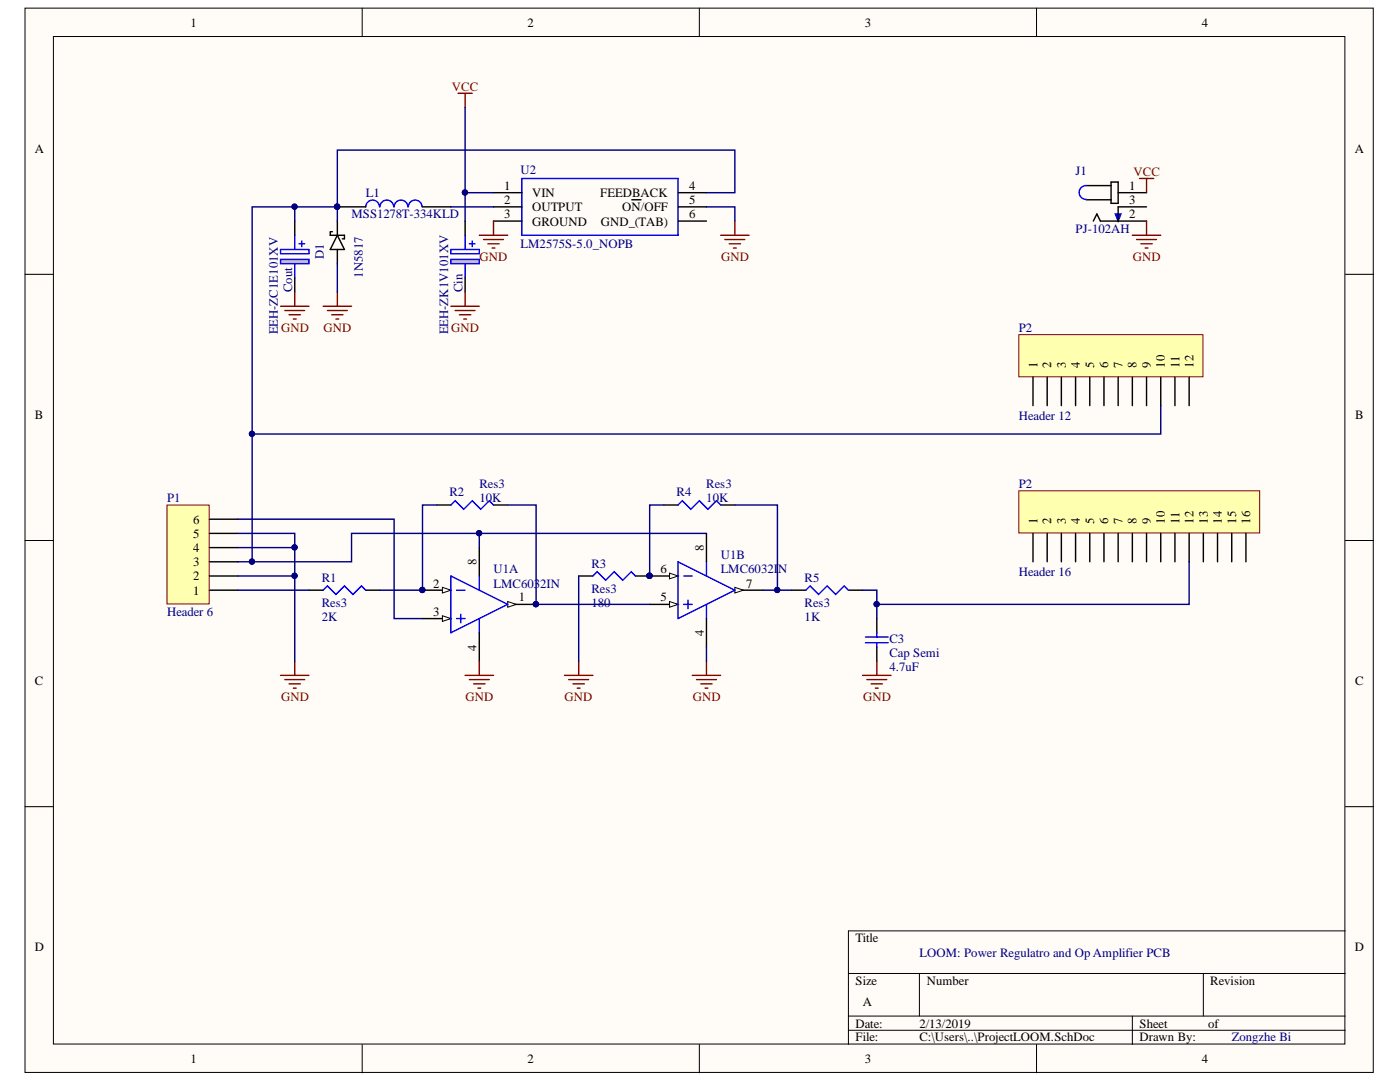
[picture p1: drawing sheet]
<svg xmlns="http://www.w3.org/2000/svg" width="279mm" height="216mm" viewBox="0 0 279 216" stroke-linecap="round" stroke-linejoin="round" font-family="sans-serif">
<defs><g id="words">
<g font-size="2.5">
<text x="38" y="5.3">1</text>
<text x="105.2" y="5.3">2</text>
<text x="172.6" y="5.3">3</text>
<text x="239.8" y="5.3">4</text>
<text x="6.9" y="30.4">A</text>
<text x="270.4" y="30.4">A</text>
<text x="100.6" y="37.9">1</text>
<text x="100.6" y="40.8">2</text>
<text x="106.2" y="39.3">VIN</text>
<text x="119.8" y="39.3">FEEDBACK</text>
<text x="137.6" y="37.9">4</text>
<text x="137.6" y="40.8">5</text>
<text x="225.4" y="40.8">3</text>
<text x="225.4" y="37.9">1</text>
<text x="100.6" y="43.6">3</text>
<text x="106.2" y="42.1">OUTPUT</text>
<text x="106.2" y="45">GROUND</text>
<text x="119.9" y="45">GND_(TAB)</text>
<text x="124.2" y="42.1">ON/OFF</text>
<text x="137.6" y="43.6">6</text>
<text x="225.4" y="43.6">2</text>
<text x="207" y="73.3" transform="rotate(-90 207 73.3)">1</text>
<text x="209.8" y="73.3" transform="rotate(-90 209.8 73.3)">2</text>
<text x="212.7" y="73.3" transform="rotate(-90 212.7 73.3)">3</text>
<text x="215.5" y="73.3" transform="rotate(-90 215.5 73.3)">4</text>
<text x="218.4" y="73.3" transform="rotate(-90 218.4 73.3)">5</text>
<text x="221.2" y="73.3" transform="rotate(-90 221.2 73.3)">6</text>
<text x="224" y="73.3" transform="rotate(-90 224 73.3)">7</text>
<text x="226.8" y="73.3" transform="rotate(-90 226.8 73.3)">8</text>
<text x="229.7" y="73.3" transform="rotate(-90 229.7 73.3)">9</text>
<text x="232.5" y="73.3" transform="rotate(-90 232.5 73.3)">10</text>
<text x="235.4" y="73.3" transform="rotate(-90 235.4 73.3)">11</text>
<text x="238.2" y="73.3" transform="rotate(-90 238.2 73.3)">12</text>
<text x="6.9" y="83.6">B</text>
<text x="270.5" y="83.6">B</text>
<text x="38.6" y="107.3">5</text>
<text x="38.6" y="104.5">6</text>
<text x="207" y="104.5" transform="rotate(-90 207 104.5)">1</text>
<text x="209.8" y="104.5" transform="rotate(-90 209.8 104.5)">2</text>
<text x="212.7" y="104.5" transform="rotate(-90 212.7 104.5)">3</text>
<text x="215.5" y="104.5" transform="rotate(-90 215.5 104.5)">4</text>
<text x="218.4" y="104.5" transform="rotate(-90 218.4 104.5)">5</text>
<text x="221.2" y="104.5" transform="rotate(-90 221.2 104.5)">6</text>
<text x="224" y="104.5" transform="rotate(-90 224 104.5)">7</text>
<text x="226.8" y="104.5" transform="rotate(-90 226.8 104.5)">8</text>
<text x="229.7" y="104.5" transform="rotate(-90 229.7 104.5)">9</text>
<text x="232.5" y="104.5" transform="rotate(-90 232.5 104.5)">10</text>
<text x="235.4" y="104.5" transform="rotate(-90 235.4 104.5)">11</text>
<text x="238.2" y="104.5" transform="rotate(-90 238.2 104.5)">12</text>
<text x="241" y="104.5" transform="rotate(-90 241 104.5)">13</text>
<text x="243.8" y="104.5" transform="rotate(-90 243.8 104.5)">14</text>
<text x="246.7" y="104.5" transform="rotate(-90 246.7 104.5)">15</text>
<text x="249.5" y="104.5" transform="rotate(-90 249.5 104.5)">16</text>
<text x="38.6" y="113">3</text>
<text x="38.6" y="110.1">4</text>
<text x="95.1" y="112.7" transform="rotate(-90 95.1 112.7)">8</text>
<text x="140.4" y="109.9" transform="rotate(-90 140.4 109.9)">8</text>
<text x="38.6" y="118.7">1</text>
<text x="38.6" y="115.8">2</text>
<text x="86.5" y="117.2">2</text>
<text x="131.8" y="114.4">6</text>
<text x="148.9" y="117.2">7</text>
<text x="86.5" y="122.9">3</text>
<text x="103.6" y="120">1</text>
<text x="131.8" y="120">5</text>
<text x="95.1" y="129.8" transform="rotate(-90 95.1 129.8)">4</text>
<text x="140.4" y="127" transform="rotate(-90 140.4 127)">4</text>
<text x="6.9" y="136.7">C</text>
<text x="270.5" y="136.7">C</text>
<text x="6.9" y="189.8">D</text>
<text x="170.7" y="188">Title</text>
<text x="270.4" y="189.8">D</text>
<text x="170.7" y="196.6">Size</text>
<text x="184.9" y="196.6">Number</text>
<text x="241.5" y="196.6">Revision</text>
<text x="172.2" y="200.8">A</text>
<text x="170.7" y="205">Date:</text>
<text x="170.7" y="207.8">File:</text>
<text x="183.5" y="205">2/13/2019</text>
<text x="183.5" y="207.8">C:\Users\..\ProjectLOOM.SchDoc</text>
<text x="227.4" y="205">Sheet</text>
<text x="227.4" y="207.8">Drawn By:</text>
<text x="241.1" y="205">of</text>
<text x="38" y="212.1">1</text>
<text x="105.2" y="212.1">2</text>
<text x="172.6" y="212.1">3</text>
<text x="239.8" y="212.1">4</text>
</g>
<g font-size="2.5" fill="#800000">
<text x="90.2" y="18.1">VCC</text>
<text x="226.2" y="35.1">VCC</text>
<text x="95.7" y="52">GND</text>
<text x="143.9" y="52">GND</text>
<text x="226.1" y="52">GND</text>
<text x="56.1" y="66.2">GND</text>
<text x="64.6" y="66.2">GND</text>
<text x="90" y="66.2">GND</text>
<text x="56.1" y="139.9">GND</text>
<text x="92.9" y="139.9">GND</text>
<text x="112.7" y="139.9">GND</text>
<text x="138.2" y="139.9">GND</text>
<text x="172.3" y="139.9">GND</text>
</g>
<g font-size="2.5" fill="#000080">
<text x="103.9" y="34.8">U2</text>
<text x="214.6" y="35">J1</text>
<text x="73" y="39.3">L1</text>
<text x="70.1" y="43.6">MSS1278T-334KLD</text>
<text x="214.6" y="46.4">PJ-102AH</text>
<text x="64.6" y="51.8" transform="rotate(-90 64.6 51.8)">D1</text>
<text x="103.9" y="49.5">LM2575S-5.0_NOPB</text>
<text x="58.3" y="58.3" transform="rotate(-90 58.3 58.3)">Cout</text>
<text x="72.4" y="55.5" transform="rotate(-90 72.4 55.5)">1N5817</text>
<text x="92.3" y="58.3" transform="rotate(-90 92.3 58.3)">Cin</text>
<text x="55.4" y="66.7" transform="rotate(-90 55.4 66.7)">EEH-ZC1E101XV</text>
<text x="89.4" y="66.7" transform="rotate(-90 89.4 66.7)">EEH-ZK1V101XV</text>
<text x="203.3" y="66.2">P2</text>
<text x="203.3" y="83.8">Header 12</text>
<text x="33.3" y="100.2">P1</text>
<text x="89.7" y="99">R2</text>
<text x="95.7" y="100.2">10K</text>
<text x="95.7" y="97.4">Res3</text>
<text x="135" y="99">R4</text>
<text x="140.9" y="100.2">10K</text>
<text x="140.9" y="97.4">Res3</text>
<text x="203.3" y="97.4">P2</text>
<text x="118" y="113.3">R3</text>
<text x="143.8" y="111.6">U1B</text>
<text x="64.2" y="116">R1</text>
<text x="98.5" y="114.4">U1A</text>
<text x="98.5" y="117.2">LMC6032IN</text>
<text x="118" y="118.3">Res3</text>
<text x="143.8" y="114.4">LMC6032IN</text>
<text x="160.6" y="116">R5</text>
<text x="203.3" y="114.9">Header 16</text>
<text x="33.3" y="122.9">Header 6</text>
<text x="64.2" y="124">2K</text>
<text x="64.2" y="121.2">Res3</text>
<text x="118" y="121.2">180</text>
<text x="160.6" y="124">1K</text>
<text x="160.6" y="121.2">Res3</text>
<text x="177.5" y="128.2">C3</text>
<text x="177.5" y="131.1">Cap Semi</text>
<text x="177.5" y="133.9">4.7uF</text>
<text x="183.5" y="190.9">LOOM: Power Regulatro and Op Amplifier PCB</text>
<text x="245.9" y="207.8">Zongzhe Bi</text>
</g>
</g></defs>
<g fill="#fffcf8" stroke="#000" stroke-width=".2">
<path d="M5 1.6h269.1v212.4h-269.1z"/>
<path d="M10.7 7.3h257.7v201h-257.7z"/>
</g>
<g fill="none" stroke="#000" stroke-width=".2">
<path d="M72.3 1.6v5.7M139.6 1.6v5.7M206.9 1.6v5.7M5 54.7h5.7M268.5 54.7h5.7M5 107.8h5.7M268.5 107.8h5.7M5 161h5.7M268.5 161h5.7M169.3 194.2h99.2M183.5 194.2v8.5M240.2 194.2v8.5"/>
<path d="M268.5 185.7h-99.2v22.7M72.3 208.4v5.7M139.6 208.4v5.7M169.3 202.7h99.2M169.3 205.6h99.2M206.9 208.4v5.7M226 202.7v5.7"/>
</g>
<path d="M33.3 100.8h8.4v19.7h-8.4z" fill="#ffffb0" stroke="#800000" stroke-width=".2"/>
<path d="M41.8 117.8h5.7M41.8 114.9h5.7M41.8 112.1h5.7M41.8 109.3h5.7M41.8 106.4h5.7M41.8 103.6h5.7" fill="none" stroke="#000" stroke-width=".28"/>
<path d="M222.6 42.7h1.1l-.5 1.4z" fill="#00f"/>
<path d="M216.8 37a1.37 1.37 0 0 0-1.4 1.4 1.37 1.37 0 0 0 1.4 1.4M222.6 42.7h1.1l-.5 1.4z" fill="none" stroke="#00f" stroke-width=".28"/>
<path d="M216.8 39.9h4.9M216.8 37h4.9M221.7 36.3h1.5v4.3h-1.5zM223.2 38.4h5.6M218.2 44.1l.7-1.4 .7 1.4h9.2M228.8 41.3h-5.6v2.8" fill="none" stroke="#000" stroke-width=".28"/>
<path d="M227.4 35.6h2.8M228.8 35.6v2.8M226 46.9h5.7M226.8 47.8h4M227.7 48.6h2.3M228.5 49.5h.6M228.8 44.1v2.8" fill="none" stroke="#800000" stroke-width=".28"/>
<path d="M203.3 66.8h36.8v8.4h-36.8z" fill="#ffffb0" stroke="#800000" stroke-width=".2"/>
<path d="M206.2 75.3v5.6M209 75.3v5.6M211.8 75.3v5.6M214.7 75.3v5.6M217.5 75.3v5.6M220.3 75.3v5.6M223.2 75.3v5.6M226 75.3v5.6M228.8 75.3v5.6M231.7 75.3v5.6M234.5 75.3v5.6M237.3 75.3v5.6" fill="none" stroke="#000" stroke-width=".28"/>
<path d="M203.3 97.9h48.1v8.4h-48.1z" fill="#ffffb0" stroke="#800000" stroke-width=".2"/>
<g fill="none" stroke="#000" stroke-width=".28">
<path d="M206.2 106.4v5.7M209 106.4v5.7M211.8 106.4v5.7M214.7 106.4v5.7M217.5 106.4v5.7M220.3 106.4v5.7M223.2 106.4v5.7M226 106.4v5.7M228.8 106.4v5.7M231.7 106.4v5.7M234.5 106.4v5.7M237.3 106.4v5.7"/>
<path d="M240.2 106.4v5.7M243 106.4v5.7M245.8 106.4v5.7M248.7 106.4v5.7M84.3 123.4h5.7"/>
</g>
<path d="M88.3 122.9l1.7 .5-1.7 .6z" fill="#fffcf8"/>
<path d="M88.3 122.9l1.7 .5-1.7 .6z" fill="none" stroke="#000" stroke-width=".2"/>
<path d="M84.3 117.8h5.7" fill="none" stroke="#000" stroke-width=".28"/>
<path d="M88.3 117.2l1.7 .6-1.7 .5z" fill="#fffcf8"/>
<path d="M88.3 117.2l1.7 .6-1.7 .5z" fill="none" stroke="#000" stroke-width=".2"/>
<circle cx="84.3" cy="117.7" r=".52" fill="#000080" stroke="#000080" stroke-width=".2"/>
<path d="M101.3 120.6h5.7" fill="none" stroke="#000" stroke-width=".28"/>
<path d="M101.3 120l1.7 .6-1.7 .6z" fill="#fffcf8"/>
<path d="M101.3 120l1.7 .6-1.7 .6z" fill="none" stroke="#000" stroke-width=".2"/>
<g fill="#000080" stroke="#000080" stroke-width=".2">
<circle cx="106.9" cy="120.6" r=".52"/>
<circle cx="84.3" cy="117.7" r=".52"/>
</g>
<path d="M90 114.9l11.3 5.7-11.3 5.7zM91.1 117.8h1.7M95.7 114.9v2.9M91.1 123.4h1.7M92 122.6v1.7M95.7 123.4v2.9" fill="none" stroke="#00f" stroke-width=".28"/>
<path d="M95.7 109.3v5.6M95.7 126.3v5.6M129.7 120.6h5.6" fill="none" stroke="#000" stroke-width=".28"/>
<path d="M133.6 120l1.7 .6-1.7 .6z" fill="#fffcf8"/>
<path d="M133.6 120l1.7 .6-1.7 .6z" fill="none" stroke="#000" stroke-width=".2"/>
<path d="M129.7 114.9h5.6" fill="none" stroke="#000" stroke-width=".28"/>
<path d="M133.6 114.4l1.7 .5-1.7 .6z" fill="#fffcf8"/>
<path d="M133.6 114.4l1.7 .5-1.7 .6z" fill="none" stroke="#000" stroke-width=".2"/>
<circle cx="129.6" cy="114.9" r=".52" fill="#000080" stroke="#000080" stroke-width=".2"/>
<path d="M146.7 117.8h5.6" fill="none" stroke="#000" stroke-width=".28"/>
<path d="M146.7 117.2l1.7 .6-1.7 .5z" fill="#fffcf8"/>
<path d="M146.7 117.2l1.7 .6-1.7 .5z" fill="none" stroke="#000" stroke-width=".2"/>
<g fill="none" stroke="#00f" stroke-width=".28">
<path d="M104.2 35.6h31.1v11.3h-31.1zM56 49.8h5.7v.8h-5.7zM73 41.3a1.37 1.37 0 0 1 1.4-1.4 1.37 1.37 0 0 1 1.3 1.4M75.8 41.3a1.37 1.37 0 0 1 1.4-1.4 1.37 1.37 0 0 1 1.4 1.4M78.7 41.3a1.37 1.37 0 0 1 1.3-1.4 1.37 1.37 0 0 1 1.4 1.4M81.5 41.3a1.37 1.37 0 0 1 1.4-1.4 1.37 1.37 0 0 1 1.3 1.4M64.5 117.8l.8-.9 1.7 1.7 1.7-1.7 1.7 1.7 1.7-1.7 .9 .9M90 100.8l.8-.9 1.7 1.7 1.7-1.7 1.7 1.7 1.7-1.7 .9 .9M118.3 114.9l.9-.8 1.7 1.7 1.7-1.7 1.7 1.7 1.7-1.7 .8 .8M135.3 100.8l.9-.9 1.7 1.7 1.7-1.7 1.7 1.7 1.7-1.7 .8 .9M135.3 112.1l11.4 5.7-11.4 5.6zM136.5 114.9h1.7"/>
<path d="M137.3 119.7v1.7M141 112.1v2.8M160.8 117.8l.9-.9 1.7 1.7 1.7-1.7 1.7 1.7 1.7-1.7 .8 .9M136.5 120.6h1.7M141 120.6v2.8M172.7 127.1h4.6M172.7 128.2h4.6M175 126.3v.8M175 128.2v.9"/>
</g>
<g fill="none" stroke="#000" stroke-width=".28">
<path d="M98.5 38.4h5.7M126.1 39.9h1.8M135.3 38.4h5.7M65.9 46.3v.6h2.8v.8h-.4M65.9 46.2h.4M67.3 41.3h5.7M67.3 46.9l1.4 2.9h-2.8zM67.3 44.1v2.8M67.3 49.8v2.8M84.3 41.3h5.7M98.5 41.3h5.7M98.5 44.1h5.7"/>
<path d="M135.3 41.3h5.7M135.3 44.1h5.7M61.7 117.8h2.8M73 117.8h2.8M87.2 100.8h2.8M98.5 100.8h2.8M115.5 114.9h2.8M126.8 114.9h2.9M132.5 100.8h2.8M141 106.4v5.7M143.8 100.8h2.9M158 117.8h2.8"/>
<path d="M169.3 117.8h2.9M141 123.4v5.7M175 123.4v2.9M175 129.1v2.8"/>
</g>
<g fill="#000080" stroke="#000080" stroke-width=".2">
<circle cx="129.6" cy="114.9" r=".52"/>
<circle cx="67.3" cy="41.2" r=".52"/>
</g>
<g fill="none" stroke="#800000" stroke-width=".28">
<path d="M91.4 18.6h2.8M92.8 18.6v2.9M67.3 58.3v2.8M95.7 46.9h5.6M96.5 47.8h4M97.4 48.6h2.2M98.2 49.5h.6M98.5 44.1v2.8M143.8 46.9h5.7M144.7 47.8h3.9M145.5 48.6h2.3M146.4 49.5h.5"/>
<path d="M146.7 44.1v2.8M64.5 61.1h5.7M65.3 62h4M66.2 62.8h2.3M67 63.7h.6M56 134.8h5.7M56.8 135.6h4M57.7 136.5h2.3M58.5 137.3h.6M58.8 131.9v2.9M92.8 134.8h5.7M93.7 135.6h3.9"/>
<path d="M94.5 136.5h2.3M95.4 137.3h.5M95.7 131.9v2.9M112.7 134.8h5.6M113.5 135.6h4M114.4 136.5h2.2M115.2 137.3h.6M115.5 131.9v2.9M138.2 134.8h5.6M139 135.6h4M139.9 136.5h2.2M140.7 137.3h.6"/>
<path d="M141 131.9v2.9M172.2 134.8h5.6M173 135.6h4M173.9 136.5h2.2M174.7 137.3h.6M175 131.9v2.9"/>
</g>
<path d="M56 51.8h5.7v.8h-5.7z" fill-rule="evenodd" fill="#c0c0c0"/>
<path d="M56 51.8h5.7v.8h-5.7zM58.8 46.9v2.9M58.8 52.6v2.8M59.7 48.6h1.1M60.2 48.1v1.1M90 49.8h5.7v.8h-5.7z" fill="none" stroke="#00f" stroke-width=".28"/>
<path d="M58.8 44.1v2.8M58.8 55.4v2.9" fill="none" stroke="#000" stroke-width=".28"/>
<path d="M58.8 58.3v2.8M56 61.1h5.7M56.8 62h4M57.7 62.8h2.3M58.5 63.7h.6" fill="none" stroke="#800000" stroke-width=".28"/>
<path d="M90 51.8h5.7v.8h-5.7z" fill-rule="evenodd" fill="#c0c0c0"/>
<path d="M90 51.8h5.7v.8h-5.7zM92.8 46.9v2.9M92.8 52.6v2.8M93.7 48.6h1.1M94.2 48.1v1.1" fill="none" stroke="#00f" stroke-width=".28"/>
<path d="M92.8 44.1v2.8M92.8 55.4v2.9" fill="none" stroke="#000" stroke-width=".28"/>
<path d="M92.8 58.3v2.8M90 61.1h5.7M90.8 62h4M91.7 62.8h2.3M92.5 63.7h.6" fill="none" stroke="#800000" stroke-width=".28"/>
<g fill="none" stroke="#000080" stroke-width=".28">
<path d="M92.8 21.5v22.6M92.8 38.4h5.7M141 38.4h5.7v-8.5h-79.4v11.4M58.8 41.3v2.8M67.3 44.1v-2.8h-17v70.8h-2.8M67.3 52.6v5.7M90 41.3h8.5M141 41.3h5.7v2.8M231.7 80.9v5.7h-181.4M47.5 103.6h31.2v19.8h5.6M47.5 106.4h11.3v25.5M47.5 117.8h14.2"/>
<path d="M47.5 114.9h11.3M47.5 109.3h11.3M87.2 100.8h-2.9v17h-8.5M95.7 106.4v2.9M101.3 100.8h5.7v19.8h22.7M115.5 114.9v17M132.5 100.8h-2.8v14.1M141 106.4h-70.8v5.7h-19.9M146.7 100.8h8.5v17h-2.9M155.2 117.8h2.8M237.3 112.1v8.5h-62.3v-2.8h-2.8M141 129.1v2.8"/>
<path d="M175 120.6v2.8"/>
</g>
<g fill="#000080" stroke="#000080" stroke-width=".2">
<circle cx="129.6" cy="114.9" r=".52"/>
<circle cx="106.9" cy="120.6" r=".52"/>
<circle cx="84.3" cy="117.7" r=".52"/>
<circle cx="58.8" cy="114.9" r=".52"/>
<circle cx="58.8" cy="109.2" r=".52"/>
<circle cx="155.1" cy="117.7" r=".52"/>
<circle cx="67.3" cy="41.2" r=".52"/>
<circle cx="92.8" cy="38.4" r=".52"/>
<circle cx="50.3" cy="112.1" r=".52"/>
<circle cx="50.3" cy="86.6" r=".52"/>
<circle cx="58.8" cy="41.2" r=".52"/>
<circle cx="95.6" cy="106.4" r=".52"/>
<circle cx="174.9" cy="120.6" r=".52"/>
</g>
<use href="#words"/>
</svg>
